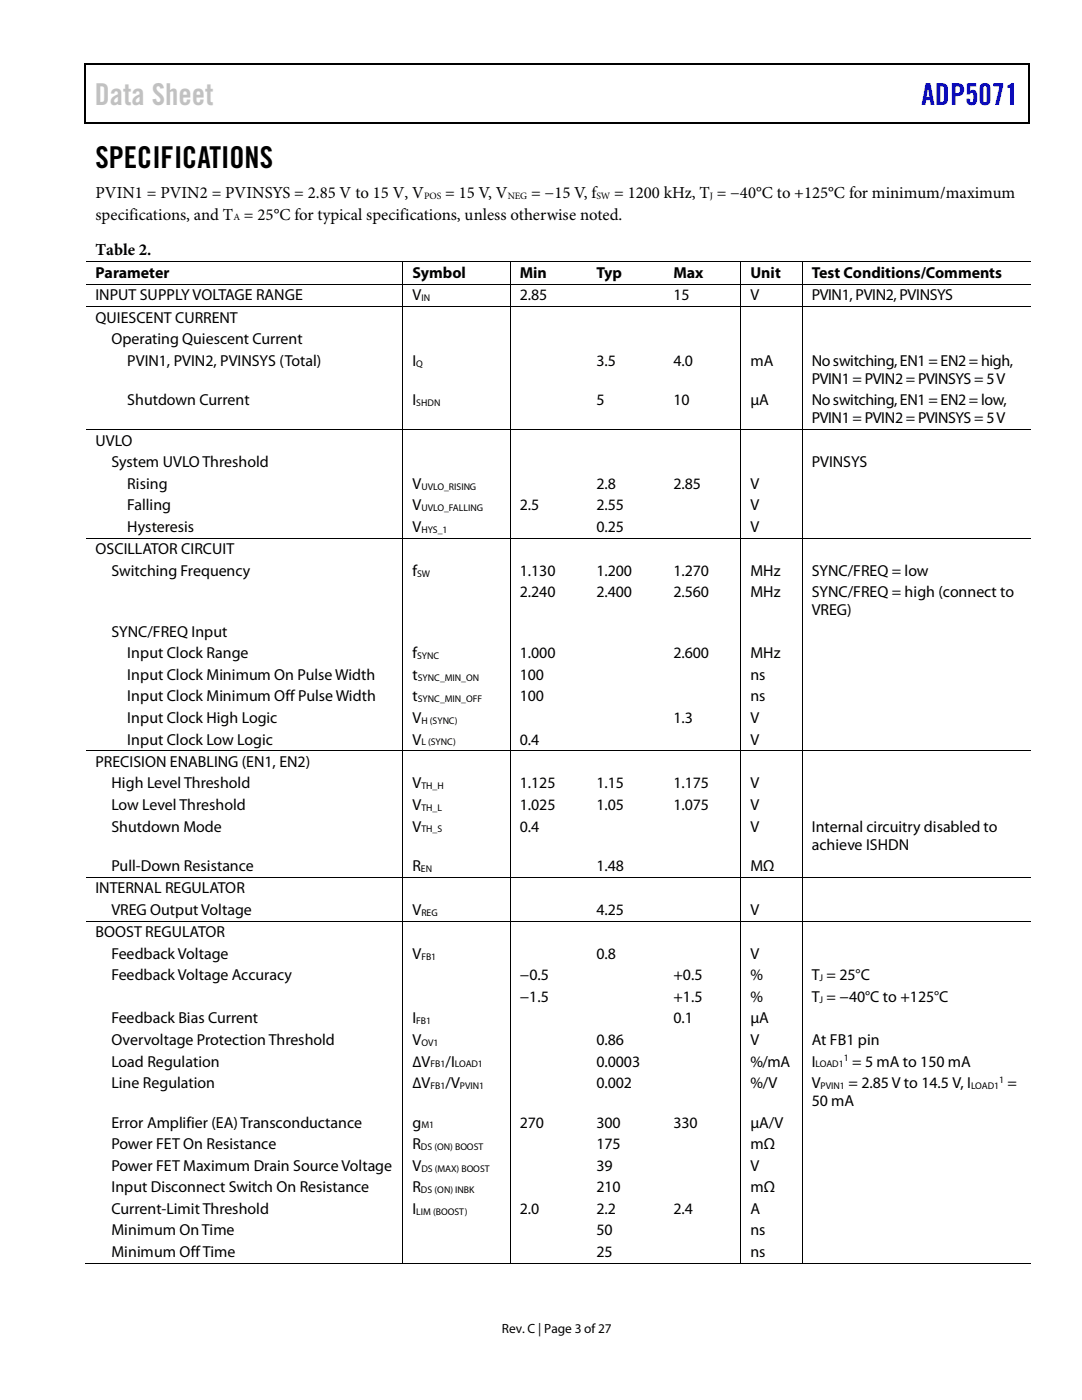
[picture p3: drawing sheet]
<svg xmlns="http://www.w3.org/2000/svg" width="216mm" height="279mm" viewBox="0 0 216 279" stroke-linecap="round" stroke-linejoin="round" font-family="sans-serif">
<defs><g id="words">
<text font-size="6" fill="#c1c1c1" x="18.9" y="20.9">Data Sheet</text>
<text font-size="6" fill="#00f" x="183.9" y="20.9">ADP5071</text>
<text font-size="6" x="19" y="33.6">SPECIFICATIONS</text>
<g font-size="3.3">
<text x="19" y="39.5">PVIN1 = PVIN2 = PVINSYS = 2.85 V to 15 V, V</text>
<text x="88.9" y="39.5">= 15 V, V</text>
<text x="106" y="39.5">= −15 V, f</text>
<text x="122.6" y="39.5">= 1200 kHz, T = −40°C to +125°C for minimum/maximum</text>
<text x="19.1" y="43.8">specifications, and T = 25°C for typical specifications, unless otherwise noted.</text>
<text x="19" y="50.9">Table 2.</text>
</g>
<g font-size="3.2">
<text x="19" y="55.5">Parameter</text>
<text x="19" y="59.9">INPUT SUPPLY VOLTAGE RANGE</text>
<text x="82.3" y="55.5">Symbol</text>
<text x="82.3" y="59.9">V</text>
<text x="103.7" y="59.9">2.85</text>
<text x="103.7" y="55.5">Min</text>
<text x="119" y="55.5">Typ</text>
<text x="134.4" y="59.9">15</text>
<text x="134.4" y="55.5">Max</text>
<text x="149.7" y="59.9">V</text>
<text x="149.7" y="55.5">Unit</text>
<text x="162" y="59.9">PVIN1, PVIN2, PVINSYS</text>
<text x="162" y="55.5">Test Conditions/Comments</text>
<text x="19" y="64.4">QUIESCENT CURRENT</text>
<text x="22.2" y="68.7">Operating Quiescent Current</text>
<text x="25.4" y="73">PVIN1, PVIN2, PVINSYS (Total)</text>
<text x="82.3" y="73">I</text>
<text x="119" y="73">3.5</text>
<text x="134.4" y="73">4.0</text>
<text x="149.7" y="73">mA</text>
<text x="162" y="73">No switching, EN1= EN2 = high,</text>
<text x="162" y="76.6">PVIN1 = PVIN2 = PVINSYS = 5 V</text>
<text x="25.4" y="80.9">Shutdown Current</text>
<text x="82.3" y="80.9">I</text>
<text x="119" y="80.9">5</text>
<text x="134.4" y="80.9">10</text>
<text x="149.7" y="80.9">µA</text>
<text x="162" y="80.9">No switching, EN1 = EN2 = low,</text>
<text x="19" y="89">UVLO</text>
<text x="162" y="84.5">PVIN1 = PVIN2 = PVINSYS = 5 V</text>
<text x="22.2" y="93.3">System UVLO Threshold</text>
<text x="162" y="93.3">PVINSYS</text>
<text x="25.4" y="97.6">Rising</text>
<text x="25.4" y="101.9">Falling</text>
<text x="82.3" y="97.6">V</text>
<text x="82.3" y="101.9">V</text>
<text x="103.7" y="101.9">2.5</text>
<text x="119" y="101.9">2.55</text>
<text x="119" y="97.6">2.8</text>
<text x="134.4" y="97.6">2.85</text>
<text x="149.7" y="101.9">V</text>
<text x="149.7" y="97.6">V</text>
<text x="25.4" y="106.2">Hysteresis</text>
<text x="82.3" y="106.2">V</text>
<text x="119" y="106.2">0.25</text>
<text x="149.7" y="106.2">V</text>
<text x="19" y="110.6">OSCILLATOR CIRCUIT</text>
<text x="22.2" y="114.9">Switching Frequency</text>
<text x="82.3" y="114.9">f</text>
<text x="103.7" y="114.9">1.130</text>
<text x="103.7" y="119.2">2.240</text>
<text x="119" y="114.9">1.200</text>
<text x="119" y="119.2">2.400</text>
<text x="134.4" y="114.9">1.270</text>
<text x="134.4" y="119.2">2.560</text>
<text x="149.7" y="114.9">MHz</text>
<text x="149.7" y="119.2">MHz</text>
<text x="162" y="114.9">SYNC/FREQ = low</text>
<text x="162" y="119.2">SYNC/FREQ = high (connect to</text>
<text x="162" y="122.8">VREG)</text>
<text x="22.2" y="127.1">SYNC/FREQ Input</text>
<text x="25.4" y="131.4">Input Clock Range</text>
<text x="82.3" y="131.4">f</text>
<text x="103.7" y="131.4">1.000</text>
<text x="134.4" y="131.4">2.600</text>
<text x="149.7" y="131.4">MHz</text>
<text x="25.4" y="135.7">Input Clock Minimum On Pulse Width</text>
<text x="82.3" y="135.7">t</text>
<text x="103.7" y="135.7">100</text>
<text x="149.7" y="135.7">ns</text>
<text x="25.4" y="140">Input Clock Minimum Off Pulse Width</text>
<text x="82.3" y="140">t</text>
<text x="103.7" y="140">100</text>
<text x="149.7" y="140">ns</text>
<text x="25.4" y="144.3">Input Clock High Logic</text>
<text x="25.4" y="148.6">Input Clock Low Logic</text>
<text x="82.3" y="144.3">V</text>
<text x="82.3" y="148.6">V</text>
<text x="103.7" y="148.6">0.4</text>
<text x="134.4" y="144.3">1.3</text>
<text x="149.7" y="144.3">V</text>
<text x="149.7" y="148.6">V</text>
<text x="19" y="153.1">PRECISION ENABLING (EN1, EN2)</text>
<text x="22.2" y="157.4">High Level Threshold</text>
<text x="22.2" y="161.7">Low Level Threshold</text>
<text x="82.3" y="157.4">V</text>
<text x="82.3" y="161.7">V</text>
<text x="103.7" y="161.7">1.025</text>
<text x="103.7" y="157.4">1.125</text>
<text x="119" y="161.7">1.05</text>
<text x="119" y="157.4">1.15</text>
<text x="134.4" y="161.7">1.075</text>
<text x="134.4" y="157.4">1.175</text>
<text x="149.7" y="161.7">V</text>
<text x="149.7" y="157.4">V</text>
<text x="22.2" y="165.9">Shutdown Mode</text>
<text x="82.3" y="165.9">V</text>
<text x="103.7" y="165.9">0.4</text>
<text x="149.7" y="165.9">V</text>
<text x="162" y="165.9">Internal circuitry disabled to</text>
<text x="22.2" y="173.8">Pull-Down Resistance</text>
<text x="82.3" y="173.8">R</text>
<text x="119" y="173.8">1.48</text>
<text x="149.7" y="173.8">MΩ</text>
<text x="162" y="169.5">achieve ISHDN</text>
<text x="19" y="178.3">INTERNAL REGULATOR</text>
<text x="22.2" y="182.6">VREG Output Voltage</text>
<text x="82.3" y="182.6">V</text>
<text x="119" y="182.6">4.25</text>
<text x="149.7" y="182.6">V</text>
<text x="19" y="187.1">BOOST REGULATOR</text>
<text x="22.2" y="191.4">Feedback Voltage</text>
<text x="82.3" y="191.4">V</text>
<text x="119" y="191.4">0.8</text>
<text x="149.7" y="191.4">V</text>
<text x="22.2" y="195.7">Feedback Voltage Accuracy</text>
<text x="103.7" y="195.7">−0.5</text>
<text x="134.4" y="195.7">+0.5</text>
<text x="149.7" y="195.7">%</text>
<text x="162" y="195.7">T = 25°C</text>
<text x="103.7" y="200">−1.5</text>
<text x="134.4" y="200">+1.5</text>
<text x="149.7" y="200">%</text>
<text x="162" y="200">T = −40°C to +125°C</text>
<text x="22.2" y="204.3">Feedback Bias Current</text>
<text x="22.2" y="208.6">Overvoltage Protection Threshold</text>
<text x="82.3" y="204.3">I</text>
<text x="82.3" y="208.6">V</text>
<text x="119" y="208.6">0.86</text>
<text x="134.4" y="204.3">0.1</text>
<text x="149.7" y="204.3">µA</text>
<text x="149.7" y="208.6">V</text>
<text x="162" y="208.6">At FB1 pin</text>
<text x="22.2" y="212.9">Load Regulation</text>
<text x="82.3" y="212.9">∆V</text>
<text x="88.9" y="212.9">/I</text>
<text x="119" y="212.9">0.0003</text>
<text x="149.7" y="212.9">%/mA</text>
<text x="162" y="212.9">I</text>
<text x="170.1" y="212.9">= 5 mA to 150 mA</text>
<text x="22.2" y="217.2">Line Regulation</text>
<text x="82.3" y="217.2">∆V</text>
<text x="88.9" y="217.2">/V</text>
<text x="119" y="217.2">0.002</text>
<text x="149.7" y="217.2">%/V</text>
<text x="162" y="220.8">50 mA</text>
<text x="162" y="217.2">V</text>
<text x="169.3" y="217.2">= 2.85V to 14.5 V, I</text>
<text x="201" y="217.2">=</text>
<text x="22.2" y="225">Error Amplifier (EA) Transconductance</text>
<text x="82.3" y="225">g</text>
<text x="103.7" y="225">270</text>
<text x="119" y="225">300</text>
<text x="134.4" y="225">330</text>
<text x="149.7" y="225">µA/V</text>
<text x="22.2" y="229.4">Power FET On Resistance</text>
<text x="22.2" y="233.6">Power FET Maximum Drain SourceVoltage</text>
<text x="82.3" y="229.4">R</text>
<text x="82.3" y="233.6">V</text>
<text x="119" y="229.4">175</text>
<text x="119" y="233.6">39</text>
<text x="149.7" y="229.4">mΩ</text>
<text x="149.7" y="233.6">V</text>
<text x="22.2" y="238">Input Disconnect Switch On Resistance</text>
<text x="82.3" y="238">R</text>
<text x="119" y="238">210</text>
<text x="149.7" y="238">mΩ</text>
<text x="22.2" y="242.2">Current-Limit Threshold</text>
<text x="82.3" y="242.2">I</text>
<text x="103.7" y="242.2">2.0</text>
<text x="119" y="242.2">2.2</text>
<text x="134.4" y="242.2">2.4</text>
<text x="149.7" y="242.2">A</text>
<text x="22.2" y="246.5">Minimum On Time</text>
<text x="22.2" y="250.8">Minimum Off Time</text>
<text x="119" y="246.5">50</text>
<text x="119" y="250.8">25</text>
<text x="149.7" y="246.5">ns</text>
<text x="149.7" y="250.8">ns</text>
</g>
<text font-size="2.7" x="100.2" y="266">Rev. C | Page 3 of27</text>
<g font-size="1.9">
<text x="84.6" y="39.7">POS</text>
<text x="101.3" y="39.7">NEG</text>
<text x="119" y="39.7">SW</text>
<text x="141.6" y="39.7">J</text>
<text x="46.6" y="44">A</text>
<text x="84.1" y="60.1">IN</text>
<text x="83.1" y="73.2">Q</text>
<text x="83.1" y="81.1">SHDN</text>
<text x="84.1" y="97.7">UVLO_RISING</text>
<text x="84.1" y="102">UVLO_FALLING</text>
<text x="84.1" y="106.3">HYS_1</text>
<text x="83.2" y="115.1">SW</text>
<text x="83.2" y="131.6">SYNC</text>
<text x="83.4" y="135.9">SYNC_MIN_ON</text>
<text x="83.4" y="140.2">SYNC_MIN_OFF</text>
<text x="84.1" y="144.5">H (SYNC)</text>
<text x="84.1" y="148.8">L (SYNC)</text>
<text x="84.1" y="157.5">TH_H</text>
<text x="84.1" y="161.8">TH_L</text>
<text x="84.1" y="166.1">TH_S</text>
<text x="84" y="174">EN</text>
<text x="84.1" y="182.8">REG</text>
<text x="84.1" y="191.6">FB1</text>
<text x="163.5" y="195.8">J</text>
<text x="163.5" y="200.2">J</text>
<text x="83.1" y="204.4">FB1</text>
<text x="84.1" y="208.7">OV1</text>
<text x="85.9" y="213">FB1</text>
<text x="90.8" y="213">LOAD1</text>
<text x="162.7" y="213">LOAD1</text>
<text x="168.4" y="211.8">1</text>
<text x="85.9" y="217.3">FB1</text>
<text x="91.8" y="217.3">PVIN1</text>
<text x="163.7" y="217.3">PVIN1</text>
<text x="193.8" y="217.3">LOAD1</text>
<text x="199.4" y="216.1">1</text>
<text x="84.1" y="225.2">M1</text>
<text x="84" y="229.5">DS (ON) BOOST</text>
<text x="84.1" y="233.8">DS (MAX) BOOST</text>
<text x="84" y="238.1">DS (ON) INBK</text>
<text x="83.1" y="242.4">LIM (BOOST)</text>
</g>
</g></defs>
<g fill="#000">
<path d="M16.9 12.7h.2v1h-.2zM16.9 12.7h.2v.3h-.2zM82.5 12.7h.3v.3h-.3zM205.1 12.7h.3v1h-.3zM205.1 12.7h.3v.3h-.3zM16.9 24.4h.2v.2h-.2zM82.3 24.4h.2v.2h-.2zM205.1 24.4h.3v.2h-.3zM80.3 52.1h.2v.2h-.2zM80.3 56.6h.2v.2h-.2zM101.7 52.1h.2v.2h-.2zM101.7 56.6h.2v.2h-.2z"/>
<path d="M117.1 52.1h.2v.2h-.2zM117.1 56.6h.2v.2h-.2zM132.5 52.1h.1v.2h-.1zM132.5 56.6h.1v.2h-.1zM147.7 52.1h.2v.2h-.2zM147.7 56.6h.2v.2h-.2zM160 52.1h.1v.2h-.1zM160 56.6h.1v.2h-.1zM80.3 61.1h.2v.2h-.2zM101.7 61.1h.2v.2h-.2zM117.1 61.1h.2v.2h-.2zM132.5 61.1h.1v.2h-.1z"/>
<path d="M147.7 61.1h.2v.2h-.2zM160 61.1h.1v.2h-.1zM80.3 85.6h.2v.2h-.2zM101.7 85.6h.2v.2h-.2zM117.1 85.6h.2v.2h-.2zM132.5 85.6h.1v.2h-.1zM147.7 85.6h.2v.2h-.2zM160 85.6h.1v.2h-.1zM80.3 107.3h.2v.2h-.2zM101.7 107.3h.2v.2h-.2zM117.1 107.3h.2v.2h-.2zM132.5 107.3h.1v.2h-.1z"/>
<path d="M147.7 107.3h.2v.2h-.2zM160 107.3h.1v.2h-.1zM80.3 149.8h.2v.1h-.2zM101.7 149.8h.2v.1h-.2zM117.1 149.8h.2v.1h-.2zM132.5 149.8h.1v.1h-.1zM147.7 149.8h.2v.1h-.2zM160 149.8h.1v.1h-.1zM80.3 175h.2v.2h-.2zM101.7 175h.2v.2h-.2zM117.1 175h.2v.2h-.2zM132.5 175h.1v.2h-.1z"/>
<path d="M147.7 175h.2v.2h-.2zM160 175h.1v.2h-.1zM80.3 183.8h.2v.1h-.2zM101.7 183.8h.2v.1h-.2zM117.1 183.8h.2v.1h-.2zM132.5 183.8h.1v.1h-.1zM147.7 183.8h.2v.1h-.2zM160 183.8h.1v.1h-.1zM80.3 252h.2v.2h-.2zM101.7 252h.2v.2h-.2zM116.8 252h.2v.2h-.2zM132.2 252h.2v.2h-.2z"/>
<path d="M147.7 252h.2v.2h-.2zM160 252h.1v.2h-.1z"/>
</g>
<path d="M17 13.7v10.7M17.1 12.8h65.4M82.8 12.8h122.3M205.2 13.7v10.7M17.1 24.5h188" fill="none" stroke="#000" stroke-width=".25"/>
<g fill="none" stroke="#000" stroke-width=".2">
<path d="M17.1 52.2h63.2M17.1 56.7h63.2M80.4 52.3v4.3M80.4 56.8v4.3M80.5 52.2h21.2M80.5 56.7h21.2M101.8 52.3v4.3M101.8 56.8v4.3M101.9 52.2h15.2M101.9 56.7h15.2M117.3 52.2h15.2M117.3 56.7h15.2"/>
<path d="M132.6 52.2h15.1M132.6 56.7h15.1M147.8 52.3v4.3M147.8 56.8v4.3M147.9 52.2h12.1M147.9 56.7h12.1M160.1 52.3v4.3M160.1 56.8v4.3M160.1 52.2h45.5M160.1 56.7h45.5M17.1 61.2h63.2M80.4 61.3v24.3"/>
<path d="M80.5 61.2h21.2M101.8 61.3v24.3M101.9 61.2h15.2M117.3 61.2h15.2M132.6 61.2h15.1M147.8 61.3v24.3M147.9 61.2h12.1M160.1 61.3v24.3M160.1 61.2h45.5M17.1 85.7h63.2M80.4 85.8v21.5M80.5 85.7h21.2"/>
<path d="M101.8 85.8v21.5M101.9 85.7h15.2M117.3 85.7h15.2M132.6 85.7h15.1M147.8 85.8v21.5M147.9 85.7h12.1M160.1 85.8v21.5M160.1 85.7h45.5M17.1 107.4h63.2M80.4 107.5v42.3M80.5 107.4h21.2M101.8 107.5v42.3"/>
<path d="M101.9 107.4h15.2M117.3 107.4h15.2M132.6 107.4h15.1M147.8 107.5v42.3M147.9 107.4h12.1M160.1 107.5v42.3M160.1 107.4h45.5M17.1 149.9h63.2M80.4 149.9v25.1M80.5 149.9h21.2M101.8 149.9v25.1M101.9 149.9h15.2"/>
<path d="M117.3 149.9h15.2M132.6 149.9h15.1M147.8 149.9v25.1M147.9 149.9h12.1M160.1 149.9v25.1M160.1 149.9h45.5M17.1 175.1h63.2M80.4 175.2v8.6M80.5 175.1h21.2M101.8 175.2v8.6M101.9 175.1h15.2M117.3 175.1h15.2"/>
<path d="M132.6 175.1h15.1M147.8 175.2v8.6M147.9 175.1h12.1M160.1 175.2v8.6M160.1 175.1h45.5M17.1 183.9h63.2M80.4 183.9v68.1M80.5 183.9h21.2M101.8 183.9v68.1M101.9 183.9h15.2M117.3 183.9h15.2M132.6 183.9h15.1"/>
<path d="M147.8 183.9v68.1M147.9 183.9h12.1M160.1 183.9v68.1M160.1 183.9h45.5M16.9 252.1h63.4M80.5 252.1h21.2M101.9 252.1h45.8M147.9 252.1h12.1M160.1 252.1h45.5"/>
</g>
<use href="#words"/>
</svg>
